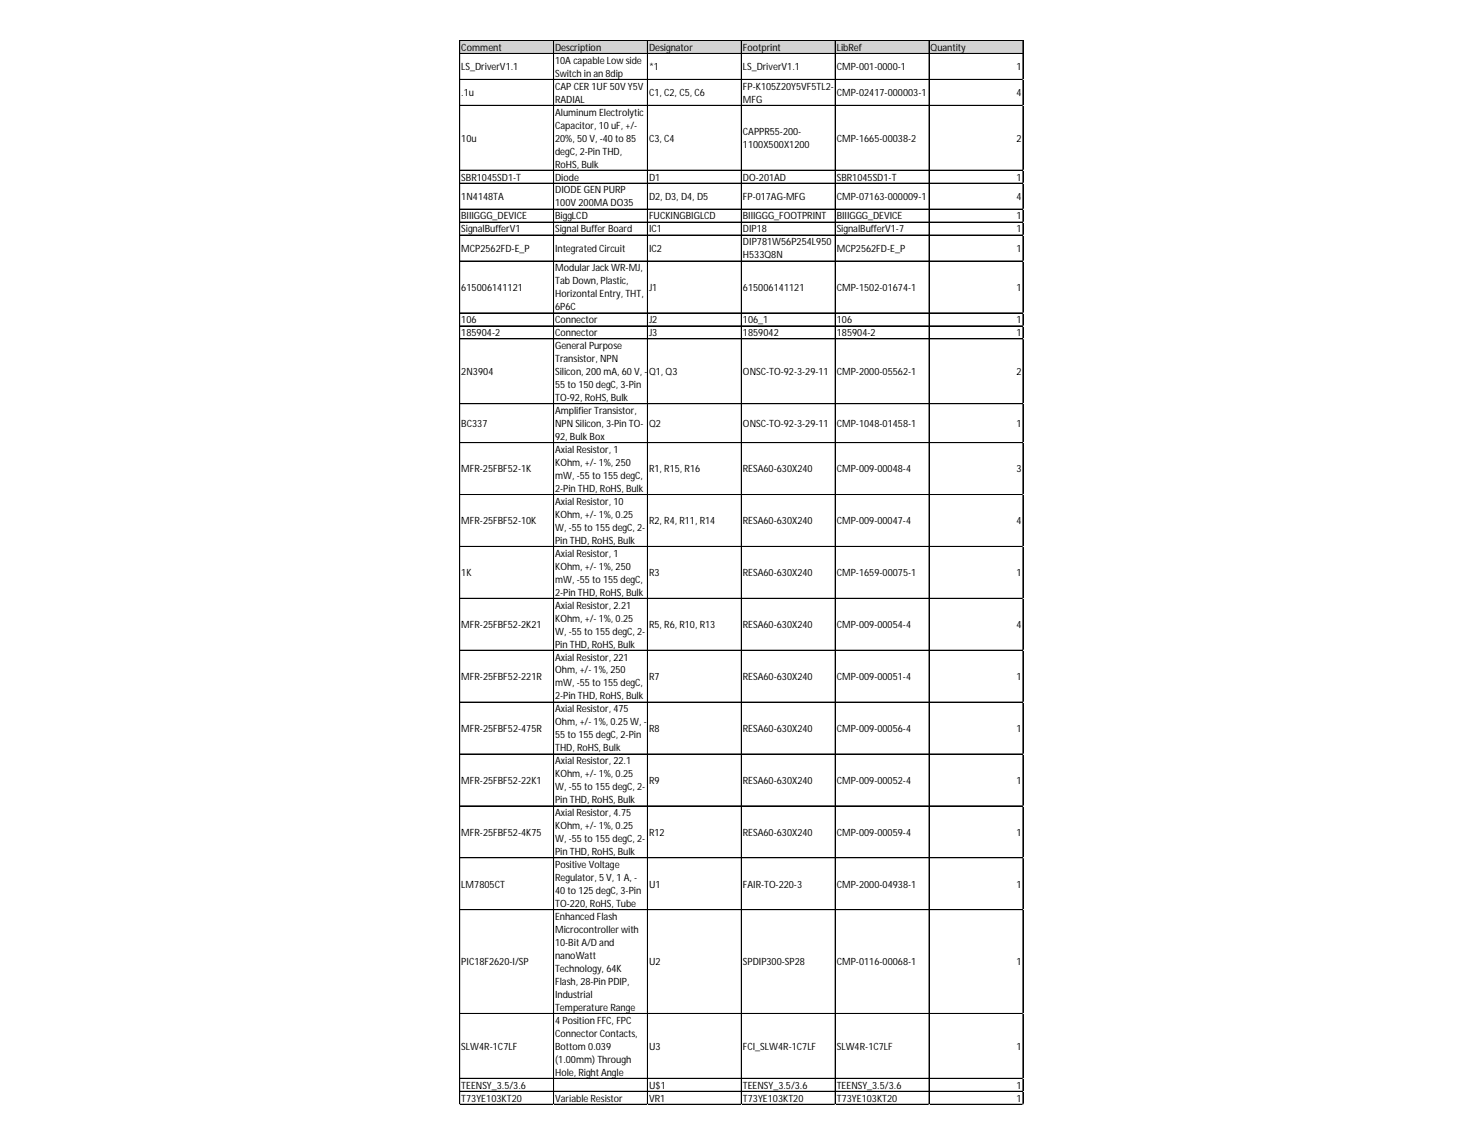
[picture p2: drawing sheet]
<svg xmlns="http://www.w3.org/2000/svg" width="279mm" height="216mm" viewBox="0 0 279 216" stroke-linecap="round" stroke-linejoin="round" font-family="sans-serif">
<defs><g id="words">
<g font-size="1.9">
<text x="86.9" y="9.6">Comment</text>
<text x="104.5" y="9.6">Description</text>
<text x="122.2" y="9.6">Designator</text>
<text x="139.9" y="9.6">Footprint</text>
<text x="157.5" y="9.6">LibRef</text>
<text x="175.2" y="9.6">Quantity</text>
<text x="86.9" y="13.2">LS_DriverV1.1</text>
<text x="104.5" y="12">10A capable Lowside</text>
<text x="104.5" y="14.5">Switch in an 8dip</text>
<text x="104.5" y="16.9">CAP CER 1UF 50V Y5V</text>
<text x="122.2" y="13.2">*1</text>
<text x="139.9" y="13.2">LS_DriverV1.1</text>
<text x="139.9" y="16.9">FP-K105Z20Y5VF5TL2-</text>
<text x="157.5" y="13.2">CMP-001-0000-1</text>
<text x="191.4" y="13.2">1</text>
<text x="86.9" y="18.1">.1u</text>
<text x="104.5" y="19.3">RADIAL</text>
<text x="104.5" y="21.8">Aluminum Electrolytic</text>
<text x="122.2" y="18.1">C1, C2, C5, C6</text>
<text x="139.9" y="19.3">MFG</text>
<text x="157.5" y="18.1">CMP-02417-000003-1</text>
<text x="191.4" y="18.1">4</text>
<text x="86.9" y="26.7">10u</text>
<text x="104.5" y="24.2">Capacitor, 10 uF, +/-</text>
<text x="104.5" y="26.7">20%, 50 V, -40 to 85</text>
<text x="104.5" y="29.1">degC, 2-Pin THD,</text>
<text x="122.2" y="26.7">C3, C4</text>
<text x="139.9" y="25.5">CAPPR55-200-</text>
<text x="139.9" y="27.9">1100X500X1200</text>
<text x="157.5" y="26.7">CMP-1665-00038-2</text>
<text x="191.4" y="26.7">2</text>
<text x="86.9" y="34">SBR1045SD1-T</text>
<text x="104.5" y="31.6">RoHS, Bulk</text>
<text x="104.5" y="34">Diode</text>
<text x="122.2" y="34">D1</text>
<text x="139.9" y="34">DO-201AD</text>
<text x="157.5" y="34">SBR1045SD1-T</text>
<text x="191.4" y="34">1</text>
<text x="86.9" y="37.7">1N4148TA</text>
<text x="86.9" y="41.3">BIIIGGG_DEVICE</text>
<text x="104.5" y="36.5">DIODE GEN PURP</text>
<text x="104.5" y="38.9">100V 200MA DO35</text>
<text x="104.5" y="41.3">BiggLCD</text>
<text x="122.2" y="37.7">D2, D3, D4, D5</text>
<text x="122.2" y="41.3">FUCKINGBIGLCD</text>
<text x="139.9" y="37.7">FP-017AG-MFG</text>
<text x="139.9" y="41.3">BIIIGGG_FOOTPRINT</text>
<text x="157.5" y="37.7">CMP-07163-000009-1</text>
<text x="157.5" y="41.3">BIIIGGG_DEVICE</text>
<text x="191.4" y="37.7">4</text>
<text x="191.4" y="41.3">1</text>
<text x="86.9" y="43.8">SignalBufferV1</text>
<text x="86.9" y="47.5">MCP2562FD-E_P</text>
<text x="104.5" y="43.8">Signal Buffer Board</text>
<text x="104.5" y="47.5">Integrated Circuit</text>
<text x="122.2" y="43.8">IC1</text>
<text x="122.2" y="47.5">IC2</text>
<text x="139.9" y="43.8">DIP18</text>
<text x="139.9" y="46.2">DIP781W56P254L950</text>
<text x="157.5" y="43.8">SignalBufferV1-7</text>
<text x="157.5" y="47.5">MCP2562FD-E_P</text>
<text x="191.4" y="43.8">1</text>
<text x="191.4" y="47.5">1</text>
<text x="104.5" y="51.1">Modular Jack WR-MJ,</text>
<text x="104.5" y="53.6">Tab Down, Plastic,</text>
<text x="139.9" y="48.7">H533Q8N</text>
<text x="86.9" y="54.8">615006141121</text>
<text x="104.5" y="56">Horizontal Entry, THT,</text>
<text x="104.5" y="58.4">6P6C</text>
<text x="122.2" y="54.8">J1</text>
<text x="139.9" y="54.8">615006141121</text>
<text x="157.5" y="54.8">CMP-1502-01674-1</text>
<text x="191.4" y="54.8">1</text>
<text x="86.9" y="60.9">106</text>
<text x="86.9" y="63.3">185904-2</text>
<text x="104.5" y="60.9">Connector</text>
<text x="104.5" y="63.3">Connector</text>
<text x="104.5" y="65.8">General Purpose</text>
<text x="122.2" y="60.9">J2</text>
<text x="122.2" y="63.3">J3</text>
<text x="139.9" y="60.9">106_1</text>
<text x="139.9" y="63.3">1859042</text>
<text x="157.5" y="60.9">106</text>
<text x="157.5" y="63.3">185904-2</text>
<text x="191.4" y="60.9">1</text>
<text x="191.4" y="63.3">1</text>
<text x="86.9" y="70.7">2N3904</text>
<text x="104.5" y="68.2">Transistor, NPN</text>
<text x="104.5" y="70.7">Silicon, 200 mA, 60 V, -</text>
<text x="122.2" y="70.7">Q1, Q3</text>
<text x="139.9" y="70.7">ONSC-TO-92-3-29-11</text>
<text x="157.5" y="70.7">CMP-2000-05562-1</text>
<text x="191.4" y="70.7">2</text>
<text x="104.5" y="73.1">55 to 150 degC, 3-Pin</text>
<text x="104.5" y="75.6">TO-92, RoHS, Bulk</text>
<text x="86.9" y="80.4">BC337</text>
<text x="104.5" y="78">Amplifier Transistor,</text>
<text x="104.5" y="80.4">NPN Silicon, 3-Pin TO-</text>
<text x="104.5" y="82.9">92, Bulk Box</text>
<text x="122.2" y="80.4">Q2</text>
<text x="139.9" y="80.4">ONSC-TO-92-3-29-11</text>
<text x="157.5" y="80.4">CMP-1048-01458-1</text>
<text x="191.4" y="80.4">1</text>
<text x="86.9" y="89">MFR-25FBF52-1K</text>
<text x="104.5" y="85.3">Axial Resistor, 1</text>
<text x="104.5" y="87.8">KOhm, +/- 1%, 250</text>
<text x="122.2" y="89">R1, R15, R16</text>
<text x="139.9" y="89">RESA60-630X240</text>
<text x="157.5" y="89">CMP-009-00048-4</text>
<text x="191.4" y="89">3</text>
<text x="104.5" y="90.2">mW, -55 to 155 degC,</text>
<text x="104.5" y="92.7">2-Pin THD, RoHS, Bulk</text>
<text x="104.5" y="95.1">Axial Resistor, 10</text>
<text x="86.9" y="98.8">MFR-25FBF52-10K</text>
<text x="104.5" y="97.6">KOhm, +/- 1%, 0.25</text>
<text x="104.5" y="100">W, -55 to 155 degC, 2-</text>
<text x="122.2" y="98.8">R2, R4, R11, R14</text>
<text x="139.9" y="98.8">RESA60-630X240</text>
<text x="157.5" y="98.8">CMP-009-00047-4</text>
<text x="191.4" y="98.8">4</text>
<text x="104.5" y="102.4">Pin THD, RoHS, Bulk</text>
<text x="104.5" y="104.9">Axial Resistor, 1</text>
<text x="104.5" y="107.3">KOhm, +/- 1%, 250</text>
<text x="86.9" y="108.6">1K</text>
<text x="104.5" y="109.8">mW, -55 to 155 degC,</text>
<text x="104.5" y="112.2">2-Pin THD, RoHS, Bulk</text>
<text x="122.2" y="108.6">R3</text>
<text x="139.9" y="108.6">RESA60-630X240</text>
<text x="157.5" y="108.6">CMP-1659-00075-1</text>
<text x="191.4" y="108.6">1</text>
<text x="86.9" y="118.3">MFR-25FBF52-2K21</text>
<text x="104.5" y="114.7">Axial Resistor, 2.21</text>
<text x="104.5" y="117.1">KOhm, +/- 1%, 0.25</text>
<text x="104.5" y="119.6">W, -55 to 155 degC, 2-</text>
<text x="122.2" y="118.3">R5, R6, R10, R13</text>
<text x="139.9" y="118.3">RESA60-630X240</text>
<text x="157.5" y="118.3">CMP-009-00054-4</text>
<text x="191.4" y="118.3">4</text>
<text x="104.5" y="122">Pin THD, RoHS, Bulk</text>
<text x="104.5" y="124.4">Axial Resistor, 221</text>
<text x="86.9" y="128.1">MFR-25FBF52-221R</text>
<text x="104.5" y="126.9">Ohm, +/- 1%, 250</text>
<text x="104.5" y="129.3">mW, -55 to 155 degC,</text>
<text x="104.5" y="131.8">2-Pin THD, RoHS, Bulk</text>
<text x="122.2" y="128.1">R7</text>
<text x="139.9" y="128.1">RESA60-630X240</text>
<text x="157.5" y="128.1">CMP-009-00051-4</text>
<text x="191.4" y="128.1">1</text>
<text x="86.9" y="137.9">MFR-25FBF52-475R</text>
<text x="104.5" y="134.2">Axial Resistor, 475</text>
<text x="104.5" y="136.7">Ohm, +/- 1%, 0.25 W, -</text>
<text x="122.2" y="137.9">R8</text>
<text x="139.9" y="137.9">RESA60-630X240</text>
<text x="157.5" y="137.9">CMP-009-00056-4</text>
<text x="191.4" y="137.9">1</text>
<text x="104.5" y="139.1">55 to 155 degC, 2-Pin</text>
<text x="104.5" y="141.5">THD, RoHS, Bulk</text>
<text x="104.5" y="144">Axial Resistor, 22.1</text>
<text x="86.9" y="147.7">MFR-25FBF52-22K1</text>
<text x="104.5" y="146.4">KOhm, +/- 1%, 0.25</text>
<text x="104.5" y="148.9">W, -55 to 155 degC, 2-</text>
<text x="122.2" y="147.7">R9</text>
<text x="139.9" y="147.7">RESA60-630X240</text>
<text x="157.5" y="147.7">CMP-009-00052-4</text>
<text x="191.4" y="147.7">1</text>
<text x="104.5" y="151.3">Pin THD, RoHS, Bulk</text>
<text x="104.5" y="153.8">Axial Resistor, 4.75</text>
<text x="86.9" y="157.4">MFR-25FBF52-4K75</text>
<text x="104.5" y="156.2">KOhm, +/- 1%, 0.25</text>
<text x="104.5" y="158.7">W, -55 to 155 degC, 2-</text>
<text x="104.5" y="161.1">Pin THD, RoHS, Bulk</text>
<text x="122.2" y="157.4">R12</text>
<text x="139.9" y="157.4">RESA60-630X240</text>
<text x="157.5" y="157.4">CMP-009-00059-4</text>
<text x="191.4" y="157.4">1</text>
<text x="86.9" y="167.2">LM7805CT</text>
<text x="104.5" y="163.5">Positive Voltage</text>
<text x="104.5" y="166">Regulator, 5 V, 1 A, -</text>
<text x="122.2" y="167.2">U1</text>
<text x="139.9" y="167.2">FAIR-TO-220-3</text>
<text x="157.5" y="167.2">CMP-2000-04938-1</text>
<text x="191.4" y="167.2">1</text>
<text x="104.5" y="168.4">40 to 125 degC, 3-Pin</text>
<text x="104.5" y="170.9">TO-220, RoHS, Tube</text>
<text x="104.5" y="173.3">Enhanced Flash</text>
<text x="104.5" y="175.8">Microcontroller with</text>
<text x="104.5" y="178.2">10-BitA/D and</text>
<text x="86.9" y="181.9">PIC18F2620-I/SP</text>
<text x="104.5" y="180.7">nanoWatt</text>
<text x="104.5" y="183.1">Technology, 64K</text>
<text x="104.5" y="185.5">Flash, 28-Pin PDIP,</text>
<text x="122.2" y="181.9">U2</text>
<text x="139.9" y="181.9">SPDIP300-SP28</text>
<text x="157.5" y="181.9">CMP-0116-00068-1</text>
<text x="191.4" y="181.9">1</text>
<text x="104.5" y="188">Industrial</text>
<text x="104.5" y="190.4">Temperature Range</text>
<text x="86.9" y="197.8">SLW4R-1C7LF</text>
<text x="104.5" y="192.9">4 Position FFC, FPC</text>
<text x="104.5" y="195.3">Connector Contacts,</text>
<text x="104.5" y="197.8">Bottom 0.039</text>
<text x="122.2" y="197.8">U3</text>
<text x="139.9" y="197.8">FCI_SLW4R-1C7LF</text>
<text x="157.5" y="197.8">SLW4R-1C7LF</text>
<text x="191.4" y="197.8">1</text>
<text x="104.5" y="200.2">(1.00mm) Through</text>
<text x="104.5" y="202.6">Hole, RightAngle</text>
<text x="86.9" y="205.1">TEENSY_3.5/3.6</text>
<text x="86.9" y="207.5">T73YE103KT20</text>
<text x="104.5" y="207.5">Variable Resistor</text>
<text x="122.2" y="205.1">U$1</text>
<text x="122.2" y="207.5">VR1</text>
<text x="139.9" y="205.1">TEENSY_3.5/3.6</text>
<text x="139.9" y="207.5">T73YE103KT20</text>
<text x="157.5" y="205.1">TEENSY_3.5/3.6</text>
<text x="157.5" y="207.5">T73YE103KT20</text>
<text x="191.4" y="205.1">1</text>
<text x="191.4" y="207.5">1</text>
</g>
</g></defs>
<path d="M86.5 7.6h106.2v2.5h-106.2z" fill="#d3d3d3"/>
<g fill="none" stroke="#000" stroke-width=".19">
<path d="M86.6 7.6l-.1 200.5M86.6 7.6h106M86.6 10.1h106M86.6 15h106M86.6 19.8h106M104.2 7.7v200.4M121.9 7.7v200.4M139.6 7.7v200.4M157.2 7.7l.1 200.4M174.9 7.7v200.4M192.6 7.7v200.4M86.6 32.1h106"/>
<path d="M86.6 34.5h106M86.6 39.4h106M86.6 41.8h106M86.6 44.3h106M86.6 49.2h106M86.6 58.9h106M86.6 59h106M86.6 61.4h106M86.6 63.8h106M86.6 63.9h106M86.6 76.1h106M86.6 83.4h106"/>
<path d="M86.6 93.2h106M86.6 102.9h106M86.6 103h106M86.6 112.7h106M86.6 122.5h106M86.6 132.3h106M86.6 142h106M86.6 151.8h106M86.6 161.6h106M86.6 171.4h106M86.6 190.9h106M86.6 191h106"/>
<path d="M86.6 203.1h106M86.6 205.6h106M86.6 208h106"/>
</g>
<path d="M86.5 208.1h.1" fill="none" stroke="#d4d4d4" stroke-width=".19"/>
<path d="M104.2 208.1h.1" fill="none" stroke="#d4d4d4" stroke-width=".19"/>
<path d="M121.9 208.1h.1" fill="none" stroke="#d4d4d4" stroke-width=".19"/>
<path d="M139.6 208.1h.1" fill="none" stroke="#d4d4d4" stroke-width=".19"/>
<path d="M157.2 208.1h.1" fill="none" stroke="#d4d4d4" stroke-width=".19"/>
<path d="M174.9 208.1h.1" fill="none" stroke="#d4d4d4" stroke-width=".19"/>
<path d="M192.6 208.1h.1" fill="none" stroke="#d4d4d4" stroke-width=".19"/>
<path d="M192.6 15h.1" fill="none" stroke="#d4d4d4" stroke-width=".19"/>
<path d="M192.6 19.8h.1" fill="none" stroke="#d4d4d4" stroke-width=".19"/>
<path d="M192.6 32.1h.1" fill="none" stroke="#d4d4d4" stroke-width=".19"/>
<path d="M192.6 34.5h.1" fill="none" stroke="#d4d4d4" stroke-width=".19"/>
<path d="M192.6 39.4h.1" fill="none" stroke="#d4d4d4" stroke-width=".19"/>
<path d="M192.6 41.8h.1" fill="none" stroke="#d4d4d4" stroke-width=".19"/>
<path d="M192.6 44.3h.1" fill="none" stroke="#d4d4d4" stroke-width=".19"/>
<path d="M192.6 49.2h.1" fill="none" stroke="#d4d4d4" stroke-width=".19"/>
<path d="M192.6 58.9h.1" fill="none" stroke="#d4d4d4" stroke-width=".19"/>
<path d="M192.6 61.4h.1" fill="none" stroke="#d4d4d4" stroke-width=".19"/>
<path d="M192.6 63.8h.1" fill="none" stroke="#d4d4d4" stroke-width=".19"/>
<path d="M192.6 76.1h.1" fill="none" stroke="#d4d4d4" stroke-width=".19"/>
<path d="M192.6 83.4h.1" fill="none" stroke="#d4d4d4" stroke-width=".19"/>
<path d="M192.6 93.2h.1" fill="none" stroke="#d4d4d4" stroke-width=".19"/>
<path d="M192.6 102.9h.1" fill="none" stroke="#d4d4d4" stroke-width=".19"/>
<path d="M192.6 112.7h.1" fill="none" stroke="#d4d4d4" stroke-width=".19"/>
<path d="M192.6 122.5h.1" fill="none" stroke="#d4d4d4" stroke-width=".19"/>
<path d="M192.6 132.3h.1" fill="none" stroke="#d4d4d4" stroke-width=".19"/>
<path d="M192.6 142h.1" fill="none" stroke="#d4d4d4" stroke-width=".19"/>
<path d="M192.6 151.8h.1" fill="none" stroke="#d4d4d4" stroke-width=".19"/>
<path d="M192.6 161.6h.1" fill="none" stroke="#d4d4d4" stroke-width=".19"/>
<path d="M192.6 171.4h.1" fill="none" stroke="#d4d4d4" stroke-width=".19"/>
<path d="M192.6 190.9h.1" fill="none" stroke="#d4d4d4" stroke-width=".19"/>
<path d="M192.6 203.1h.1" fill="none" stroke="#d4d4d4" stroke-width=".19"/>
<path d="M192.6 205.6h.1" fill="none" stroke="#d4d4d4" stroke-width=".19"/>
<path d="M192.6 208h.1" fill="none" stroke="#d4d4d4" stroke-width=".19"/>
<use href="#words"/>
</svg>
